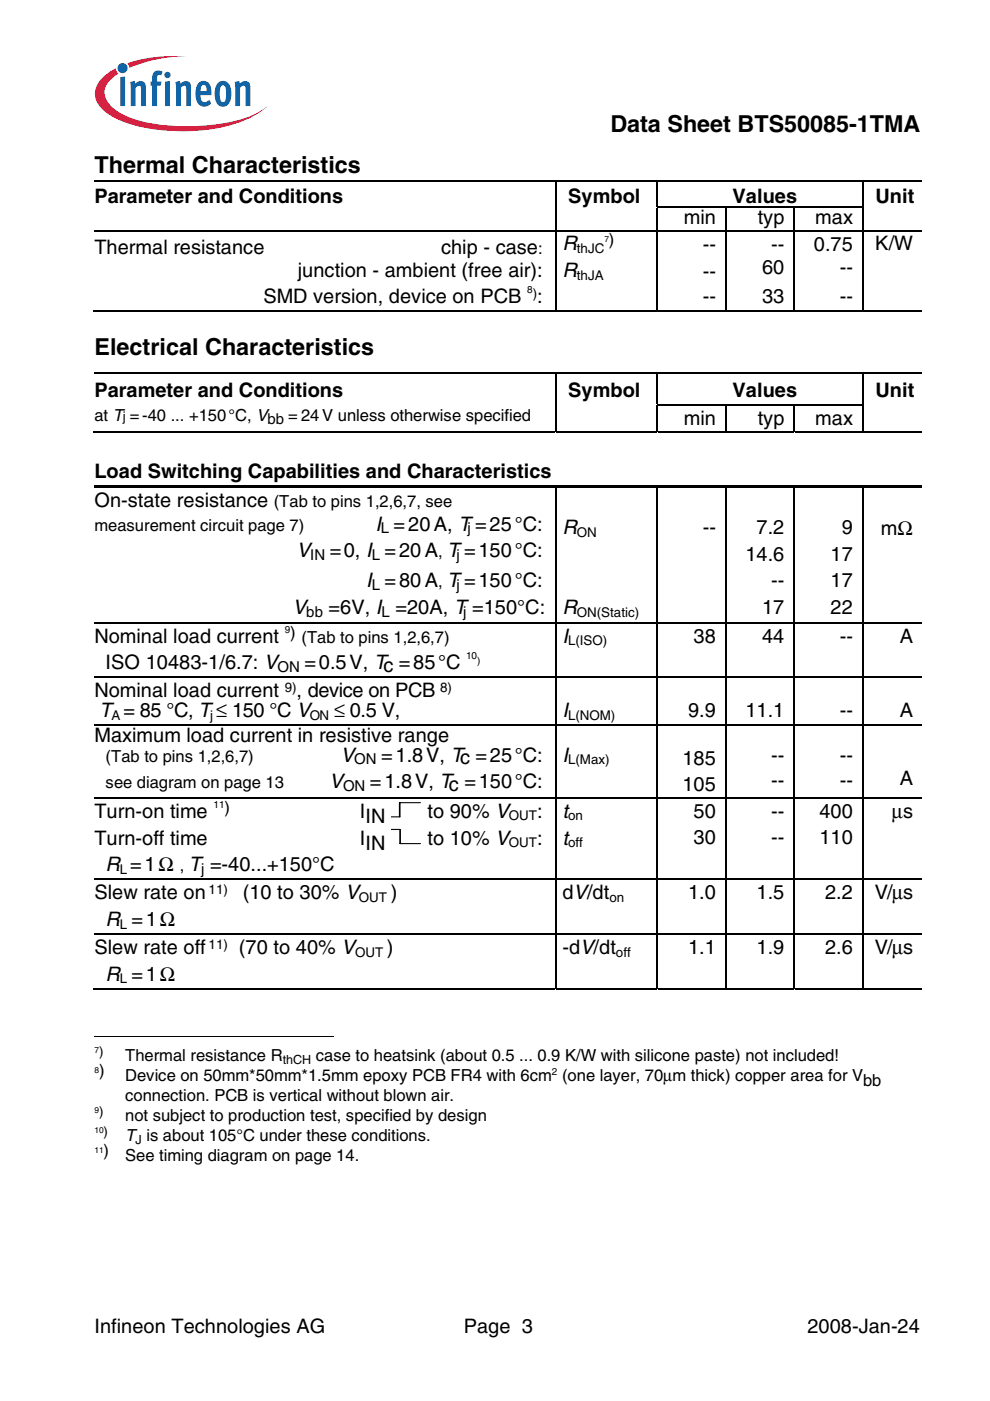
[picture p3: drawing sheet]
<svg xmlns="http://www.w3.org/2000/svg" width="210mm" height="297mm" viewBox="0 0 210 297" stroke-linecap="round" stroke-linejoin="round" font-family="sans-serif">
<defs><g id="words">
<g font-size="5">
<text x="129.4" y="27.9">Data Sheet BTS50085-1TMA</text>
<text x="20" y="36.7">Thermal Characteristics</text>
<text x="20" y="75.3">Electrical Characteristics</text>
</g>
<g font-size="4.2">
<text x="20" y="43">Parameter and Conditions</text>
<text x="120.5" y="43">Symbol</text>
<text x="145" y="47.5">min</text>
<text x="155.3" y="43">Values</text>
<text x="160.7" y="47.5">typ</text>
<text x="172.9" y="47.5">max</text>
<text x="185.6" y="43">Unit</text>
<text x="20" y="53.8">Thermal resistance</text>
<text x="93.5" y="53.8">chip - case</text>
<text x="119.3" y="53.1">R</text>
<text x="149" y="53.2">--</text>
<text x="163.5" y="53.2">--</text>
<text x="172.6" y="53.2">0.75</text>
<text x="185.6" y="53.1">K/W</text>
<text x="63.2" y="58.8">junction - ambient (free air):</text>
<text x="119.3" y="58.8">R</text>
<text x="149" y="58.8">--</text>
<text x="161.6" y="58.1">60</text>
<text x="178.1" y="58.1">--</text>
<text x="55.8" y="64.3">SMD version, device on PCB</text>
<text x="113.9" y="64.3">:</text>
<text x="149" y="64.3">--</text>
<text x="161.6" y="64.3">33</text>
<text x="178.1" y="64.3">--</text>
<text x="20" y="84.1">Parameter and Conditions</text>
<text x="120.5" y="84.1">Symbol</text>
<text x="155.3" y="84.1">Values</text>
<text x="185.6" y="84.1">Unit</text>
<text x="145" y="90">min</text>
<text x="160.7" y="90">typ</text>
<text x="172.9" y="90">max</text>
<text x="20" y="101.4">Load Switching Capabilities and Characteristics</text>
<text x="20" y="107.5">On-state resistance</text>
<text x="79.6" y="112.5">I =20A, T=25°C:</text>
<text x="119.3" y="113.2">R</text>
<text x="149" y="113.2">--</text>
<text x="160.4" y="113.2">7.2</text>
<text x="178.5" y="113.2">9</text>
<text x="186.8" y="113.4">mΩ</text>
<text x="62.9" y="118.2">V</text>
<text x="69.9" y="118.2">=0, I =20A T=150°C:</text>
<text x="158" y="118.9">14.6</text>
<text x="176.1" y="118.9">17</text>
<text x="77.6" y="124.5">I =80A T=150°C:</text>
<text x="163.5" y="124.5">--</text>
<text x="176.1" y="124.5">17</text>
<text x="62.1" y="130.2">V</text>
<text x="69.7" y="130.2">=6V, I =20A, T=150°C:</text>
<text x="119.3" y="130.2">R</text>
<text x="161.6" y="130.2">17</text>
<text x="176.1" y="130.2">22</text>
<text x="20" y="136.2">Nominal load current</text>
<text x="119.3" y="136.2">I</text>
<text x="147.1" y="136.2">38</text>
<text x="161.6" y="136.2">44</text>
<text x="178.1" y="136.2">--</text>
<text x="190.8" y="136.2">A</text>
<text x="22.4" y="141.9">ISO 10483-1/6.7: V</text>
<text x="64.6" y="141.9">=0.5V, Tc =85°C</text>
<text x="20" y="147.8">Nominal load current</text>
<text x="62.9" y="147.8">, device on PCB</text>
<text x="21.1" y="152.1">T = 85 °C, T≤ 150 °C V</text>
<text x="70.8" y="152.1">≤ 0.5 V,</text>
<text x="119.3" y="152.1">I</text>
<text x="145.9" y="152.1">9.9</text>
<text x="158" y="152.1">11.1</text>
<text x="178.1" y="152.1">--</text>
<text x="190.8" y="152.1">A</text>
<text x="20" y="157.3">Maximum load current in resistive range</text>
<text x="72.3" y="161.5">V</text>
<text x="80.8" y="161.5">=1.8V, Tc =25°C:</text>
<text x="119.3" y="161.5">I</text>
<text x="163.5" y="161.5">--</text>
<text x="178.1" y="161.5">--</text>
<text x="69.9" y="167.2">V</text>
<text x="78.4" y="167.2">=1.8V, Tc =150°C:</text>
<text x="144.7" y="162.2">185</text>
<text x="144.7" y="167.7">105</text>
<text x="163.5" y="167">--</text>
<text x="178.1" y="167">--</text>
<text x="190.8" y="166.5">A</text>
<text x="20" y="173.4">Turn-on time</text>
<text x="76.3" y="173.4">I</text>
<text x="90.6" y="173.4">to 90% V</text>
<text x="113.9" y="173.4">:</text>
<text x="119.3" y="173.4">t</text>
<text x="147.1" y="173.4">50</text>
<text x="163.5" y="173.4">--</text>
<text x="173.7" y="173.4">400</text>
<text x="189.1" y="173.4">µs</text>
<text x="20" y="179.1">Turn-off time</text>
<text x="76.3" y="179.1">I</text>
<text x="77.5" y="174.5">IN</text>
<text x="90.6" y="179.1">to 10% V</text>
<text x="113.9" y="179.1">:</text>
<text x="119.3" y="179.1">t</text>
<text x="147.1" y="178.9">30</text>
<text x="163.5" y="178.9">--</text>
<text x="173.7" y="178.9">110</text>
<text x="22.4" y="184.7">R =1Ω</text>
<text x="40" y="184.7">T =-40...+150°C</text>
<text x="77.5" y="180.1">IN</text>
<text x="20" y="190.7">Slew rate on</text>
<text x="51.5" y="190.7">(10 to 30% V</text>
<text x="82.8" y="190.7">)</text>
<text x="119.3" y="190.7">dV/dt</text>
<text x="145.9" y="190.7">1.0</text>
<text x="160.4" y="190.7">1.5</text>
<text x="174.9" y="190.7">2.2</text>
<text x="185.5" y="190.7">V/µs</text>
<text x="22.4" y="196.3">R =1Ω</text>
<text x="20" y="202.3">Slew rate off</text>
<text x="50.7" y="202.3">(70 to 40% V</text>
<text x="82" y="202.3">)</text>
<text x="119.3" y="202.3">-dV/dt</text>
<text x="145.9" y="202.3">1.1</text>
<text x="160.4" y="202.3">1.9</text>
<text x="174.9" y="202.3">2.6</text>
<text x="185.5" y="202.3">V/µs</text>
<text x="22.4" y="207.9">R =1Ω</text>
<text x="20" y="282.7">Infineon Technologies AG</text>
<text x="98.3" y="282.7">Page 3</text>
<text x="171.2" y="282.7">2008-Jan-24</text>
</g>
<g font-size="3.5">
<text x="114.1" y="53.8">:</text>
<text x="129.1" y="52">)</text>
<text x="20" y="89.4">at T =-40 ... +150°C, Vbb = 24V unless otherwise specified</text>
<text x="58" y="107.5">(Tab to pins 1,2,6,7, see</text>
<text x="20" y="112.5">measurement circuit page 7)</text>
<text x="92.9" y="118.2">,</text>
<text x="92.9" y="124.5">,</text>
<text x="61.6" y="135.2">)</text>
<text x="63.9" y="136.2">(Tab to pins 1,2,6,7)</text>
<text x="22.4" y="161.5">(Tab to pins 1,2,6,7)</text>
<text x="22.4" y="167.2">see diagram on page 13</text>
<text x="47.6" y="172.3">)</text>
<text x="38.1" y="184.7">,</text>
<text x="26.5" y="225">Thermal resistance R</text>
<text x="67" y="225">case to heatsink (about 0.5 ... 0.9 K/W with silicone paste) not included!</text>
<text x="21" y="228.2">)</text>
<text x="26.5" y="233.5">connection. PCB is vertical without blown air.</text>
<text x="26.5" y="229.3">Device on 50mm*50mm*1.5mm epoxy PCB FR4 with 6cm (one layer, 70µm thick) copper area for V</text>
<text x="183" y="230.3">bb</text>
<text x="26.5" y="237.7">not subject to production test, specified by design</text>
<text x="22" y="245.2">)</text>
<text x="26.5" y="242">T is about 105°C under these conditions.</text>
<text x="26.5" y="246.2">See timing diagram on page 14.</text>
</g>
<g font-size="3.2">
<text x="80.8" y="113">L</text>
<text x="99.1" y="113">j</text>
<text x="65.8" y="118.7">IN</text>
<text x="78.8" y="118.7">L</text>
<text x="96.8" y="118.7">j</text>
<text x="78.8" y="125.1">L</text>
<text x="96.8" y="125.1">j</text>
<text x="64.9" y="130.8">bb</text>
<text x="80.9" y="130.8">L</text>
<text x="98.2" y="130.8">j</text>
<text x="58.8" y="142.5">ON</text>
<text x="72.7" y="167.7">ON</text>
<text x="75.1" y="162.1">ON</text>
<text x="42.6" y="185.3">j</text>
</g>
<g font-size="2.8">
<text x="122.3" y="53.6">thJC</text>
<text x="122.3" y="59.3">thJA</text>
<text x="112.9" y="63.2">)</text>
<text x="26.1" y="89.4">j</text>
<text x="122.3" y="113.7">ON</text>
<text x="122.3" y="130.8">ON(Static)</text>
<text x="120.4" y="136.8">L(ISO)</text>
<text x="60.4" y="146.8">9)</text>
<text x="93.3" y="146.8">8)</text>
<text x="23.6" y="152.6">A</text>
<text x="44.6" y="152.6">j</text>
<text x="65.7" y="152.6">ON</text>
<text x="120.4" y="152.6">L(NOM)</text>
<text x="120.4" y="162.1">L(Max)</text>
<text x="107.9" y="173.9">OUT</text>
<text x="120.4" y="173.9">on</text>
<text x="107.9" y="179.6">OUT</text>
<text x="120.4" y="179.6">off</text>
<text x="25.4" y="185.3">L</text>
<text x="44.2" y="189.6">11)</text>
<text x="76.1" y="191.2">OUT</text>
<text x="129.2" y="191.2">on</text>
<text x="25.4" y="196.9">L</text>
<text x="44.2" y="201.2">11)</text>
<text x="75.3" y="202.8">OUT</text>
<text x="130.6" y="202.8">off</text>
<text x="25.4" y="208.5">L</text>
<text x="21" y="223.9">)</text>
<text x="21" y="236.7">)</text>
<text x="22" y="240.9">)</text>
</g>
<g font-size="2.7">
<text x="59.9" y="225.5">thCH</text>
<text x="28.7" y="242.5">J</text>
</g>
<g font-size="2.1">
<text x="111.8" y="62.2">8</text>
<text x="60.4" y="134.1">9</text>
<text x="98.8" y="139.8">10</text>
<text x="101.2" y="140.8">)</text>
<text x="45.3" y="171.3">11</text>
<text x="117" y="227.9">2</text>
</g>
<g font-size="1.8">
<text x="128.1" y="51.3">7</text>
<text x="20" y="223.2">7</text>
<text x="20" y="227.5">8</text>
<text x="20" y="236">9</text>
<text x="20" y="240.2">10</text>
<text x="20" y="244.4">11</text>
</g>
</g></defs>
<circle cx="26" cy="14.4" r="1.07" fill="#0166b3"/>
<g fill="#ed1a40">
<path d="M27 13.4l.8-.2a32 32 0 0 1 11.8-1.3 31.5 31.5 0 0 0-11.5 2.2l-.7 .3z"/>
<path d="M21.5 16.7a11 11 0 0 1 3-2.2l.2 .6 .4 .5a4.9 4.9 0 0 0-2.9 4.2 6.2 6.2 0 0 0 3.7 4.4 31.4 31.4 0 0 0 15.3 2.5 31.2 31.2 0 0 0 13.7-3l1.6-1.1a19.4 19.4 0 0 1-10.2 4.6 41.4 41.4 0 0 1-20.1-1.4 10 10 0 0 1-5.7-4.2 4.2 4.2 0 0 1 1-4.9z"/>
</g>
<g fill="#0166b3">
<path d="M25.5 16.4l1-.2v6.3h-1z"/>
<path d="M27.6 17.4l.9-.2 .2 .6a1.2 1.2 0 0 1 1.4-.6 1.2 1.2 0 0 1 .8 1.3v4h-1v-4.1a.41 .41 0 0 0-.7-.2l-.5 .4v3.9h-1z"/>
<path d="M32.8 15.2l.7-.3 .8 .2 .2 .1-.3 .8-.2-.1a.46 .46 0 0 0-.6 .2l-.1 1.2h.9l-.1 .9h-.8v4.3h-1v-4.3h-.4v-.9h.4v-.7a1.74 1.74 0 0 1 .5-1.4z"/>
<path d="M37.2 17.4l.9-.2 .2 .6a1.2 1.2 0 0 1 1.4-.6 1.2 1.2 0 0 1 .8 1.3v4h-1l-.1-4.1a.41 .41 0 0 0-.6-.2l-.5 .4v3.9h-1z"/>
<path d="M49.8 17.4l.9-.2 .1 .6a1.2 1.2 0 0 1 1.5-.6 1.2 1.2 0 0 1 .8 1.3v4h-1l-.1-4.1a.41 .41 0 0 0-.6-.2l-.5 .4v3.9h-1z"/>
<path d="M34.8 15.9a.7 .7 0 0 1 1.4 0 .7 .7 0 0 1-1.4 0zM35 17.3l1-.1v5.3h-1z"/>
<path d="M42.2 17.5a1.57 1.57 0 0 1 1.7-.2 1.57 1.57 0 0 1 .9 1.5v1.4h-2.3a1.07 1.07 0 0 0 .3 1.1 1.07 1.07 0 0 0 1.1 .2l.5-.3 .4 .7a1.85 1.85 0 0 1-2.2 .6 1.85 1.85 0 0 1-1.1-1.9v-1.7l.2-.8zM42.8 18.2l-.3 1.1h1.3v-.7a.57 .57 0 0 0-.4-.6 .57 .57 0 0 0-.6 .2z"/>
<path d="M46.3 17.5a1.74 1.74 0 0 1 1.9-.1 1.74 1.74 0 0 1 .8 1.7v1.3a1.92 1.92 0 0 1-2.3 2.1 2.89 2.89 0 0 1-1.2-3.2 2.74 2.74 0 0 1 .8-1.8zM46.9 18.2a4.2 4.2 0 0 0 0 3.4l.4 .1a1.51 1.51 0 0 0 .7-1.8l-.1-.5a1.16 1.16 0 0 0-.6-1.3z"/>
</g>
<g fill="none" stroke="#000" stroke-width=".25">
<path d="M20 38.4h119.3M117.8 38.5v5.3M139.4 38.5v5.3M139.5 38.4h55.9M183 38.5v5.3M20 48.9h175.4M117.8 44.1v4.7M117.8 49.1v17M139.3 43.9h43.8M139.4 44.1v4.7M139.4 49.1v17M153.9 44.1v4.7"/>
<path d="M153.9 49.1v17M168.4 44.1v4.7M168.4 49.1v17M183 44.1v4.7M183 49.1v17M19.8 66h97.9M20 79.1h119.3M117.8 79.2v6.5M117.9 66h21.4M139.4 79.2v6.5M139.5 66h14.3M139.5 79.1h55.9"/>
<path d="M154.1 66h14.2M168.6 66h14.2M183 79.2v6.5M183.1 66h12.4M19.8 91.5h97.9M117.8 85.9v5.8M117.9 91.5h21.4M139.3 85.8h43.8M139.4 85.9v5.8M139.5 91.5h14.3M153.9 85.9v5.8M154.1 91.5h14.2"/>
<path d="M168.4 85.9v5.8M168.6 91.5h14.2M183 85.9v5.8M183.1 91.5h12.4M117.8 103.5v28.4M139.4 103.5v28.4M153.9 103.5v28.4M168.4 103.5v28.4M183 103.5v28.4M20 132h175.4M117.8 132.1v11.4M139.4 132.1v11.4"/>
<path d="M153.9 132.1v11.4M168.4 132.1v11.4M183 132.1v11.4M20 143.6h175.4M20 153.8h175.4M117.8 143.7v9.9M117.8 153.9v15.1M139.4 143.7v9.9M139.4 153.9v15.1M153.9 143.7v9.9M153.9 153.9v15.1M168.4 143.7v9.9"/>
<path d="M168.4 153.9v15.1M183 143.7v9.9M183 153.9v15.1M20 169.2h175.4M117.8 169.3v17M139.4 169.3v17M153.9 169.3v17M168.4 169.3v17M183 169.3v17M20 186.4h175.4M20 198h175.4M117.8 186.6v11.3"/>
<path d="M117.8 198.2v11.6M139.4 186.6v11.3M139.4 198.2v11.6M153.9 186.6v11.3M153.9 198.2v11.6M168.4 186.6v11.3M168.4 198.2v11.6M183 186.6v11.3M183 198.2v11.6M19.8 209.6h97.9M117.9 209.6h21.4M139.5 209.6h14.3"/>
<path d="M154.1 209.6h14.2M168.6 209.6h14.2M183.1 209.6h12.4"/>
</g>
<g fill="#000">
<path d="M139.3 38.3h.2v.2h-.2zM117.7 43.8h.2v.3h-.2zM139.3 79h.2v.2h-.2zM117.7 85.7h.2v.2h-.2zM20 103h97.7v.5h-97.7zM117.7 103.5h.2zM117.7 103h.5v.5h-.5zM118.2 103h21.1v.5h-21.1zM139.3 103.5h.2zM139.3 103h14.5v.5h-14.5zM153.8 103.5h.3zM153.8 103h14.5v.5h-14.5z"/>
<path d="M168.3 103.5h.3zM168.3 103h14.5v.5h-14.5zM182.8 103.5h.3zM182.8 103h12.6v.5h-12.6z"/>
</g>
<path d="M82.9 175.9h1.8M84.7 170.2v3h-1.8M84.8 175.9v3M84.9 170.2h4.2M84.9 178.9h4.2" fill="none" stroke="#000" stroke-width=".28"/>
<path d="M20 219.8h50.8" fill="none" stroke="#000" stroke-width=".21"/>
<use href="#words"/>
</svg>
